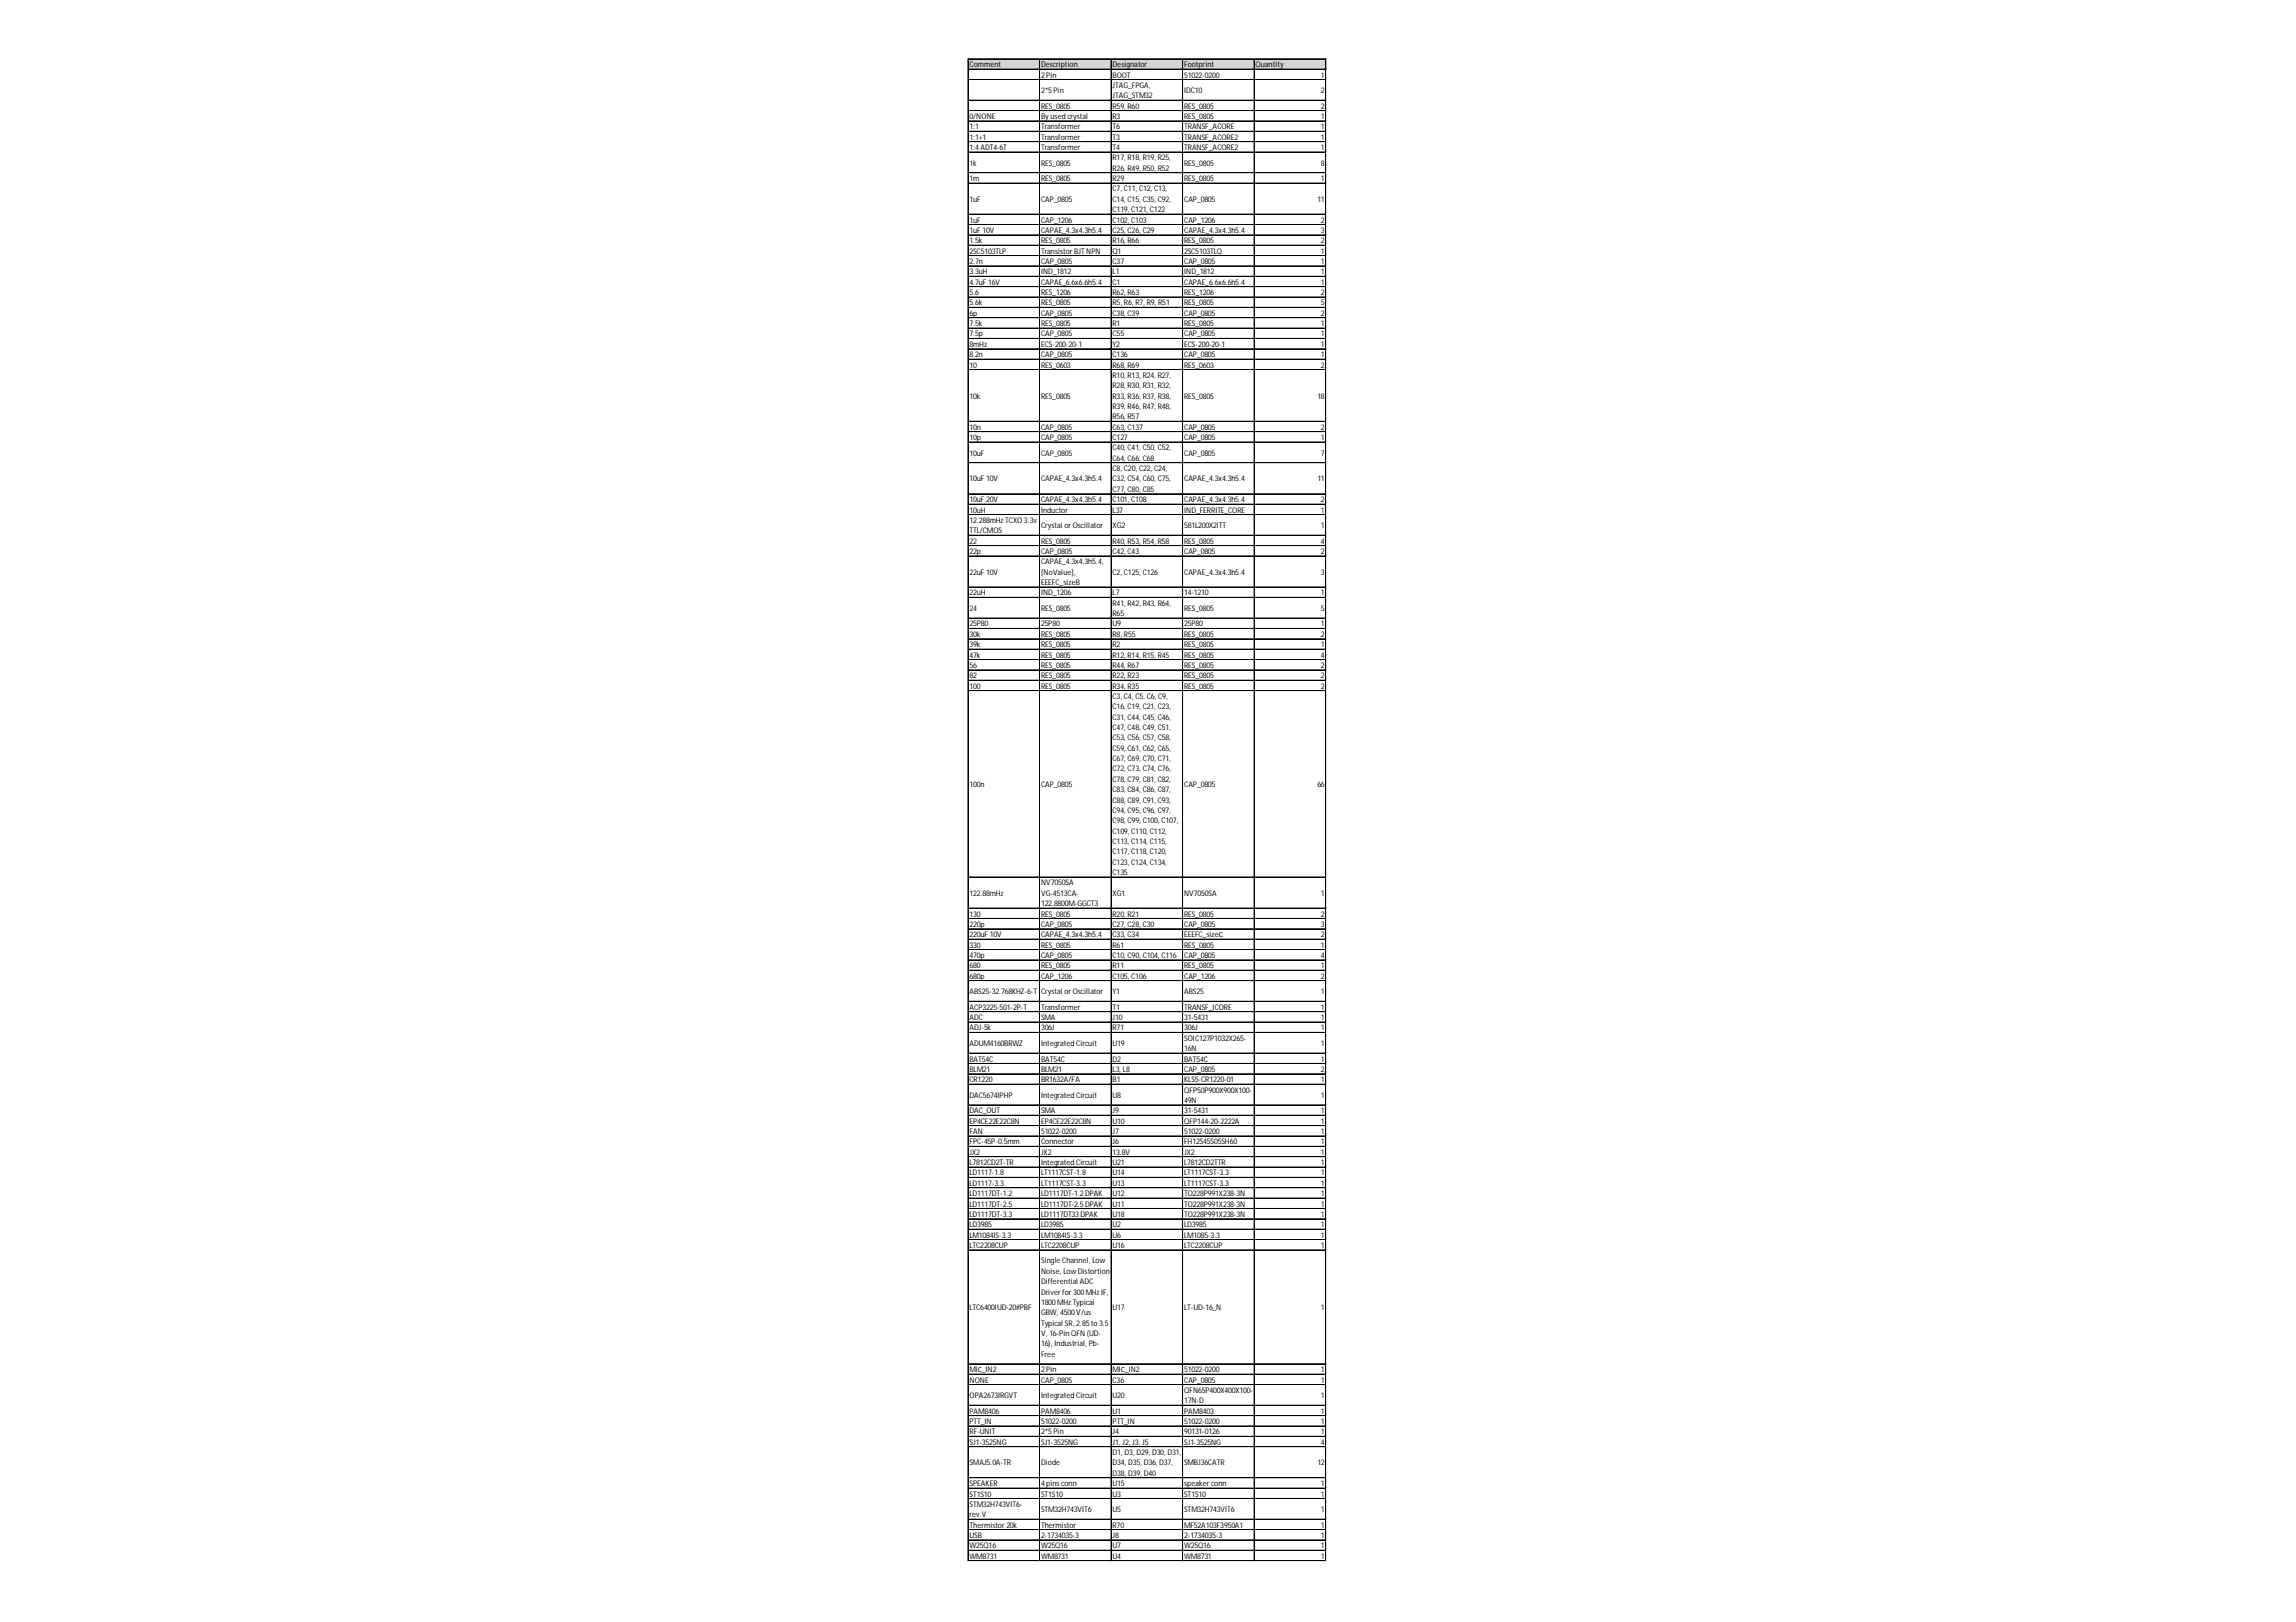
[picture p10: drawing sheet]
<svg xmlns="http://www.w3.org/2000/svg" width="297mm" height="210mm" viewBox="0 0 297 210" stroke-linecap="round" stroke-linejoin="round" font-family="sans-serif">
<defs><g id="words">
<g font-size="1">
<text x="125.4" y="8.7">Comment</text>
<text x="134.7" y="8.7">Description</text>
<text x="134.7" y="10">2Pin</text>
<text x="143.9" y="8.7">Designator</text>
<text x="143.9" y="10">BOOT</text>
<text x="143.9" y="11.4">JTAG_FPGA,</text>
<text x="153.2" y="8.7">Footprint</text>
<text x="153.2" y="10">51022-0200</text>
<text x="162.4" y="8.7">Quantity</text>
<text x="170.9" y="10">1</text>
<text x="125.4" y="15.4">0/NONE</text>
<text x="125.4" y="16.7">1:1</text>
<text x="134.7" y="12">2*5Pin</text>
<text x="134.7" y="14.1">RES_0805</text>
<text x="134.7" y="15.4">Byusedcrystal</text>
<text x="134.7" y="16.7">Transformer</text>
<text x="143.9" y="12.7">JTAG_STM32</text>
<text x="143.9" y="14.1">R59, R60</text>
<text x="143.9" y="15.4">R3</text>
<text x="143.9" y="16.7">T6</text>
<text x="153.2" y="12">IDC10</text>
<text x="153.2" y="14.1">RES_0805</text>
<text x="153.2" y="15.4">RES_0805</text>
<text x="153.2" y="16.7">TRANSF_ACORE</text>
<text x="170.9" y="12">2</text>
<text x="170.9" y="14.1">2</text>
<text x="170.9" y="15.4">1</text>
<text x="170.9" y="16.7">1</text>
<text x="125.4" y="18.1">1:1+1</text>
<text x="125.4" y="19.4">1:4ADT4-6T</text>
<text x="125.4" y="21.4">1k</text>
<text x="125.4" y="23.4">1m</text>
<text x="134.7" y="18.1">Transformer</text>
<text x="134.7" y="19.4">Transformer</text>
<text x="134.7" y="21.4">RES_0805</text>
<text x="134.7" y="23.4">RES_0805</text>
<text x="143.9" y="18.1">T3</text>
<text x="143.9" y="19.4">T4</text>
<text x="143.9" y="20.8">R17, R18, R19, R25,</text>
<text x="143.9" y="22.1">R26, R49, R50, R52</text>
<text x="143.9" y="23.4">R29</text>
<text x="153.2" y="18.1">TRANSF_ACORE2</text>
<text x="153.2" y="19.4">TRANSF_ACORE2</text>
<text x="153.2" y="21.4">RES_0805</text>
<text x="153.2" y="23.4">RES_0805</text>
<text x="170.9" y="18.1">1</text>
<text x="170.9" y="19.4">1</text>
<text x="170.9" y="21.4">8</text>
<text x="170.9" y="23.4">1</text>
<text x="125.4" y="26.1">1uF</text>
<text x="125.4" y="28.8">1uF</text>
<text x="134.7" y="26.1">CAP_0805</text>
<text x="134.7" y="28.8">CAP_1206</text>
<text x="143.9" y="24.8">C7, C11, C12, C13,</text>
<text x="143.9" y="26.1">C14, C15, C35, C92,</text>
<text x="143.9" y="27.5">C119, C121, C122</text>
<text x="143.9" y="28.8">C102, C103</text>
<text x="153.2" y="26.1">CAP_0805</text>
<text x="153.2" y="28.8">CAP_1206</text>
<text x="170.4" y="26.1">11</text>
<text x="170.9" y="28.8">2</text>
<text x="125.4" y="30.1">1uF10V</text>
<text x="125.4" y="31.5">1.5k</text>
<text x="125.4" y="32.8">2SC5103TLP</text>
<text x="125.4" y="34.2">2.7n</text>
<text x="125.4" y="35.5">3.3uH</text>
<text x="134.7" y="30.1">CAPAE_4.3x4.3h5.4</text>
<text x="134.7" y="31.5">RES_0805</text>
<text x="134.7" y="32.8">TransistorBJTNPN</text>
<text x="134.7" y="34.2">CAP_0805</text>
<text x="134.7" y="35.5">IND_1812</text>
<text x="143.9" y="30.1">C25, C26, C29</text>
<text x="143.9" y="31.5">R16, R66</text>
<text x="143.9" y="32.8">Q1</text>
<text x="143.9" y="34.2">C37</text>
<text x="143.9" y="35.5">L1</text>
<text x="153.2" y="30.1">CAPAE_4.3x4.3h5.4</text>
<text x="153.2" y="31.5">RES_0805</text>
<text x="153.2" y="32.8">2SC5103TLQ</text>
<text x="153.2" y="34.2">CAP_0805</text>
<text x="153.2" y="35.5">IND_1812</text>
<text x="170.9" y="30.1">3</text>
<text x="170.9" y="31.5">2</text>
<text x="170.9" y="32.8">1</text>
<text x="170.9" y="34.2">1</text>
<text x="170.9" y="35.5">1</text>
<text x="125.4" y="36.8">4.7uF16V</text>
<text x="125.4" y="38.2">5.6</text>
<text x="125.4" y="39.5">5.6k</text>
<text x="125.4" y="40.9">6p</text>
<text x="134.7" y="36.8">CAPAE_6.6x6.6h5.4</text>
<text x="134.7" y="38.2">RES_1206</text>
<text x="134.7" y="39.5">RES_0805</text>
<text x="134.7" y="40.9">CAP_0805</text>
<text x="143.9" y="36.8">C1</text>
<text x="143.9" y="38.2">R62, R63</text>
<text x="143.9" y="39.5">R5, R6, R7, R9, R51</text>
<text x="143.9" y="40.9">C38, C39</text>
<text x="153.2" y="36.8">CAPAE_6.6x6.6h5.4</text>
<text x="153.2" y="38.2">RES_1206</text>
<text x="153.2" y="39.5">RES_0805</text>
<text x="153.2" y="40.9">CAP_0805</text>
<text x="170.9" y="36.8">1</text>
<text x="170.9" y="38.2">2</text>
<text x="170.9" y="39.5">5</text>
<text x="170.9" y="40.9">2</text>
<text x="125.4" y="42.2">7.5k</text>
<text x="125.4" y="43.5">7.5p</text>
<text x="125.4" y="44.9">8mHz</text>
<text x="125.4" y="46.2">8.2n</text>
<text x="125.4" y="47.6">10</text>
<text x="134.7" y="42.2">RES_0805</text>
<text x="134.7" y="43.5">CAP_0805</text>
<text x="134.7" y="44.9">ECS-200-20-1</text>
<text x="134.7" y="46.2">CAP_0805</text>
<text x="134.7" y="47.6">RES_0603</text>
<text x="143.9" y="42.2">R1</text>
<text x="143.9" y="43.5">C55</text>
<text x="143.9" y="44.9">Y2</text>
<text x="143.9" y="46.2">C136</text>
<text x="143.9" y="47.6">R68, R69</text>
<text x="153.2" y="42.2">RES_0805</text>
<text x="153.2" y="43.5">CAP_0805</text>
<text x="153.2" y="44.9">ECS-200-20-1</text>
<text x="153.2" y="46.2">CAP_0805</text>
<text x="153.2" y="47.6">RES_0603</text>
<text x="170.9" y="42.2">1</text>
<text x="170.9" y="43.5">1</text>
<text x="170.9" y="44.9">1</text>
<text x="170.9" y="46.2">1</text>
<text x="170.9" y="47.6">2</text>
<text x="125.4" y="51.6">10k</text>
<text x="134.7" y="51.6">RES_0805</text>
<text x="143.9" y="48.9">R10, R13, R24, R27,</text>
<text x="143.9" y="50.2">R28, R30, R31, R32,</text>
<text x="143.9" y="51.6">R33, R36, R37, R38,</text>
<text x="143.9" y="52.9">R39, R46, R47, R48,</text>
<text x="153.2" y="51.6">RES_0805</text>
<text x="170.4" y="51.6">18</text>
<text x="125.4" y="55.6">10n</text>
<text x="125.4" y="56.9">10p</text>
<text x="125.4" y="59">10uF</text>
<text x="134.7" y="55.6">CAP_0805</text>
<text x="134.7" y="56.9">CAP_0805</text>
<text x="134.7" y="59">CAP_0805</text>
<text x="143.9" y="54.3">R56, R57</text>
<text x="143.9" y="55.6">C63, C137</text>
<text x="143.9" y="56.9">C127</text>
<text x="143.9" y="58.3">C40, C41, C50, C52,</text>
<text x="143.9" y="59.6">C64, C66, C68</text>
<text x="153.2" y="55.6">CAP_0805</text>
<text x="153.2" y="56.9">CAP_0805</text>
<text x="153.2" y="59">CAP_0805</text>
<text x="170.9" y="55.6">2</text>
<text x="170.9" y="56.9">1</text>
<text x="170.9" y="59">7</text>
<text x="125.4" y="62.3">10uF10V</text>
<text x="125.4" y="65">10uF20V</text>
<text x="134.7" y="62.3">CAPAE_4.3x4.3h5.4</text>
<text x="134.7" y="65">CAPAE_4.3x4.3h5.4</text>
<text x="143.9" y="61">C8, C20, C22, C24,</text>
<text x="143.9" y="62.3">C32, C54, C60, C75,</text>
<text x="143.9" y="63.6">C77, C80, C85</text>
<text x="143.9" y="65">C101, C108</text>
<text x="153.2" y="62.3">CAPAE_4.3x4.3h5.4</text>
<text x="153.2" y="65">CAPAE_4.3x4.3h5.4</text>
<text x="170.4" y="62.3">11</text>
<text x="170.9" y="65">2</text>
<text x="125.4" y="66.3">10uH</text>
<text x="125.4" y="67.7">12.288mHzTCXO3.3v</text>
<text x="125.4" y="69">TTL/CMOS</text>
<text x="125.4" y="70.4">22</text>
<text x="125.4" y="71.7">22p</text>
<text x="134.7" y="66.3">Inductor</text>
<text x="134.7" y="68.3">Crystal orOscillator</text>
<text x="134.7" y="70.4">RES_0805</text>
<text x="134.7" y="71.7">CAP_0805</text>
<text x="143.9" y="66.3">L37</text>
<text x="143.9" y="68.3">XG2</text>
<text x="143.9" y="70.4">R40, R53, R54, R58</text>
<text x="143.9" y="71.7">C42, C43</text>
<text x="153.2" y="66.3">IND_FERRITE_CORE</text>
<text x="153.2" y="68.3">581L200X2ITT</text>
<text x="153.2" y="70.4">RES_0805</text>
<text x="153.2" y="71.7">CAP_0805</text>
<text x="170.9" y="66.3">1</text>
<text x="170.9" y="68.3">1</text>
<text x="170.9" y="70.4">4</text>
<text x="170.9" y="71.7">2</text>
<text x="125.4" y="74.4">22uF10V</text>
<text x="125.4" y="77.1">22uH</text>
<text x="134.7" y="73">CAPAE_4.3x4.3h5.4,</text>
<text x="134.7" y="74.4">[NoValue],</text>
<text x="134.7" y="75.7">EEEFC_sizeB</text>
<text x="134.7" y="77.1">IND_1206</text>
<text x="143.9" y="74.4">C2, C125, C126</text>
<text x="143.9" y="77.1">L7</text>
<text x="153.2" y="74.4">CAPAE_4.3x4.3h5.4</text>
<text x="153.2" y="77.1">14-1210</text>
<text x="170.9" y="74.4">3</text>
<text x="170.9" y="77.1">1</text>
<text x="125.4" y="79.1">24</text>
<text x="125.4" y="81.1">25P80</text>
<text x="125.4" y="82.4">30k</text>
<text x="125.4" y="83.8">39k</text>
<text x="134.7" y="79.1">RES_0805</text>
<text x="134.7" y="81.1">25P80</text>
<text x="134.7" y="82.4">RES_0805</text>
<text x="134.7" y="83.8">RES_0805</text>
<text x="143.9" y="78.4">R41, R42, R43, R64,</text>
<text x="143.9" y="79.7">R65</text>
<text x="143.9" y="81.1">U9</text>
<text x="143.9" y="82.4">R8, R55</text>
<text x="143.9" y="83.8">R2</text>
<text x="153.2" y="79.1">RES_0805</text>
<text x="153.2" y="81.1">25P80</text>
<text x="153.2" y="82.4">RES_0805</text>
<text x="153.2" y="83.8">RES_0805</text>
<text x="170.9" y="79.1">5</text>
<text x="170.9" y="81.1">1</text>
<text x="170.9" y="82.4">2</text>
<text x="170.9" y="83.8">1</text>
<text x="125.4" y="85.1">47k</text>
<text x="125.4" y="86.4">56</text>
<text x="125.4" y="87.8">82</text>
<text x="125.4" y="89.1">100</text>
<text x="134.7" y="85.1">RES_0805</text>
<text x="134.7" y="86.4">RES_0805</text>
<text x="134.7" y="87.8">RES_0805</text>
<text x="134.7" y="89.1">RES_0805</text>
<text x="143.9" y="85.1">R12, R14, R15, R45</text>
<text x="143.9" y="86.4">R44, R67</text>
<text x="143.9" y="87.8">R22, R23</text>
<text x="143.9" y="89.1">R34, R35</text>
<text x="153.2" y="85.1">RES_0805</text>
<text x="153.2" y="86.4">RES_0805</text>
<text x="153.2" y="87.8">RES_0805</text>
<text x="153.2" y="89.1">RES_0805</text>
<text x="170.9" y="85.1">4</text>
<text x="170.9" y="86.4">2</text>
<text x="170.9" y="87.8">2</text>
<text x="170.9" y="89.1">2</text>
<text x="143.9" y="90.5">C3, C4, C5, C6, C9,</text>
<text x="143.9" y="91.8">C16, C19, C21, C23,</text>
<text x="143.9" y="93.1">C31, C44, C45, C46,</text>
<text x="143.9" y="94.5">C47, C48, C49, C51,</text>
<text x="143.9" y="95.8">C53, C56, C57, C58,</text>
<text x="125.4" y="101.8">100n</text>
<text x="134.7" y="101.8">CAP_0805</text>
<text x="143.9" y="97.2">C59, C61, C62, C65,</text>
<text x="143.9" y="98.5">C67, C69, C70, C71,</text>
<text x="143.9" y="99.8">C72, C73, C74, C76,</text>
<text x="143.9" y="101.2">C78, C79, C81, C82,</text>
<text x="153.2" y="101.8">CAP_0805</text>
<text x="170.4" y="101.8">66</text>
<text x="143.9" y="102.5">C83, C84, C86, C87,</text>
<text x="143.9" y="103.9">C88, C89, C91, C93,</text>
<text x="143.9" y="105.2">C94, C95, C96, C97,</text>
<text x="143.9" y="106.5">C98, C99, C100, C107,</text>
<text x="143.9" y="107.9">C109, C110, C112,</text>
<text x="143.9" y="109.2">C113, C114, C115,</text>
<text x="143.9" y="110.6">C117, C118, C120,</text>
<text x="143.9" y="111.9">C123, C124, C134,</text>
<text x="143.9" y="113.2">C135</text>
<text x="125.4" y="115.9">122.88mHz</text>
<text x="125.4" y="118.6">130</text>
<text x="125.4" y="119.9">220p</text>
<text x="134.7" y="114.6">NV7050SA</text>
<text x="134.7" y="115.9">VG-4513CA-</text>
<text x="134.7" y="117.3">122.8800M-GGCT3</text>
<text x="134.7" y="118.6">RES_0805</text>
<text x="134.7" y="119.9">CAP_0805</text>
<text x="143.9" y="115.9">XG1</text>
<text x="143.9" y="118.6">R20, R21</text>
<text x="143.9" y="119.9">C27, C28, C30</text>
<text x="153.2" y="115.9">NV7050SA</text>
<text x="153.2" y="118.6">RES_0805</text>
<text x="153.2" y="119.9">CAP_0805</text>
<text x="170.9" y="115.9">1</text>
<text x="170.9" y="118.6">2</text>
<text x="170.9" y="119.9">3</text>
<text x="125.4" y="121.3">220uF10V</text>
<text x="125.4" y="122.6">330</text>
<text x="125.4" y="124">470p</text>
<text x="125.4" y="125.3">680</text>
<text x="134.7" y="121.3">CAPAE_4.3x4.3h5.4</text>
<text x="134.7" y="122.6">RES_0805</text>
<text x="134.7" y="124">CAP_0805</text>
<text x="134.7" y="125.3">RES_0805</text>
<text x="143.9" y="121.3">C33, C34</text>
<text x="143.9" y="122.6">R61</text>
<text x="143.9" y="124">C10, C90, C104, C116</text>
<text x="143.9" y="125.3">R11</text>
<text x="153.2" y="121.3">EEEFC_sizeС</text>
<text x="153.2" y="122.6">RES_0805</text>
<text x="153.2" y="124">CAP_0805</text>
<text x="153.2" y="125.3">RES_0805</text>
<text x="170.9" y="121.3">2</text>
<text x="170.9" y="122.6">1</text>
<text x="170.9" y="124">4</text>
<text x="170.9" y="125.3">1</text>
<text x="125.4" y="126.6">680p</text>
<text x="125.4" y="128.7">ABS25-32.768KHZ-6-T</text>
<text x="125.4" y="130.7">ACP3225-501-2P-T</text>
<text x="134.7" y="126.6">CAP_1206</text>
<text x="134.7" y="128.7">Crystal orOscillator</text>
<text x="134.7" y="130.7">Transformer</text>
<text x="143.9" y="126.6">C105, C106</text>
<text x="143.9" y="128.7">Y1</text>
<text x="143.9" y="130.7">T1</text>
<text x="153.2" y="126.6">CAP_1206</text>
<text x="153.2" y="128.7">ABS25</text>
<text x="153.2" y="130.7">TRANSF_ICORE</text>
<text x="170.9" y="126.6">2</text>
<text x="170.9" y="128.7">1</text>
<text x="170.9" y="130.7">1</text>
<text x="125.4" y="132">ADC</text>
<text x="125.4" y="133.3">ADJ-5k</text>
<text x="125.4" y="135.4">ADUM4160BRWZ</text>
<text x="125.4" y="137.4">BAT54C</text>
<text x="134.7" y="132">SMA</text>
<text x="134.7" y="133.3">306J</text>
<text x="134.7" y="135.4">IntegratedCircuit</text>
<text x="134.7" y="137.4">BAT54C</text>
<text x="143.9" y="132">J10</text>
<text x="143.9" y="133.3">R71</text>
<text x="143.9" y="135.4">U19</text>
<text x="143.9" y="137.4">D2</text>
<text x="153.2" y="132">31-5431</text>
<text x="153.2" y="133.3">306J</text>
<text x="153.2" y="134.7">SOIC127P1032X265-</text>
<text x="153.2" y="136">16N</text>
<text x="153.2" y="137.4">BAT54C</text>
<text x="170.9" y="132">1</text>
<text x="170.9" y="133.3">1</text>
<text x="170.9" y="135.4">1</text>
<text x="170.9" y="137.4">1</text>
<text x="125.4" y="138.7">BLM21</text>
<text x="125.4" y="140.1">CR1220</text>
<text x="125.4" y="142.1">DAC5674IPHP</text>
<text x="134.7" y="138.7">BLM21</text>
<text x="134.7" y="140.1">BR1632A/FA</text>
<text x="134.7" y="142.1">IntegratedCircuit</text>
<text x="143.9" y="138.7">L3, L8</text>
<text x="143.9" y="140.1">B1</text>
<text x="143.9" y="142.1">U8</text>
<text x="153.2" y="138.7">CAP_0805</text>
<text x="153.2" y="140.1">KLS5-CR1220-01</text>
<text x="153.2" y="141.4">QFP50P900X900X100-</text>
<text x="153.2" y="142.7">49N</text>
<text x="170.9" y="138.7">2</text>
<text x="170.9" y="140.1">1</text>
<text x="170.9" y="142.1">1</text>
<text x="125.4" y="144.1">DAC_OUT</text>
<text x="125.4" y="145.4">EP4CE22E22C8N</text>
<text x="125.4" y="146.8">FAN</text>
<text x="125.4" y="148.1">FPC-45P-0.5mm</text>
<text x="125.4" y="149.4">JX2</text>
<text x="134.7" y="144.1">SMA</text>
<text x="134.7" y="145.4">EP4CE22E22C8N</text>
<text x="134.7" y="146.8">51022-0200</text>
<text x="134.7" y="148.1">Connector</text>
<text x="134.7" y="149.4">JX2</text>
<text x="143.9" y="144.1">J9</text>
<text x="143.9" y="145.4">U10</text>
<text x="143.9" y="146.8">J7</text>
<text x="143.9" y="148.1">J6</text>
<text x="143.9" y="149.4">13.8V</text>
<text x="153.2" y="144.1">31-5431</text>
<text x="153.2" y="145.4">QFP144-20-2222A</text>
<text x="153.2" y="146.8">51022-0200</text>
<text x="153.2" y="148.1">FH12S45S05SH60</text>
<text x="153.2" y="149.4">JX2</text>
<text x="170.9" y="144.1">1</text>
<text x="170.9" y="145.4">1</text>
<text x="170.9" y="146.8">1</text>
<text x="170.9" y="148.1">1</text>
<text x="170.9" y="149.4">1</text>
<text x="125.4" y="150.8">L7812CD2T-TR</text>
<text x="125.4" y="152.1">LD1117-1.8</text>
<text x="125.4" y="153.5">LD1117-3.3</text>
<text x="125.4" y="154.8">LD1117DT-1.2</text>
<text x="134.7" y="150.8">IntegratedCircuit</text>
<text x="134.7" y="152.1">LT1117CST-1.8</text>
<text x="134.7" y="153.5">LT1117CST-3.3</text>
<text x="134.7" y="154.8">LD1117DT-1.2DPAK</text>
<text x="143.9" y="150.8">U21</text>
<text x="143.9" y="152.1">U14</text>
<text x="143.9" y="153.5">U13</text>
<text x="143.9" y="154.8">U12</text>
<text x="153.2" y="150.8">L7812CD2TTR</text>
<text x="153.2" y="152.1">LT1117CST-3.3</text>
<text x="153.2" y="153.5">LT1117CST-3.3</text>
<text x="153.2" y="154.8">TO228P991X238-3N</text>
<text x="170.9" y="150.8">1</text>
<text x="170.9" y="152.1">1</text>
<text x="170.9" y="153.5">1</text>
<text x="170.9" y="154.8">1</text>
<text x="125.4" y="156.1">LD1117DT-2.5</text>
<text x="125.4" y="157.5">LD1117DT-3.3</text>
<text x="125.4" y="158.8">LD3985</text>
<text x="125.4" y="160.2">LM1084IS-3.3</text>
<text x="125.4" y="161.5">LTC2208CUP</text>
<text x="134.7" y="156.1">LD1117DT-2.5DPAK</text>
<text x="134.7" y="157.5">LD1117DT33DPAK</text>
<text x="134.7" y="158.8">LD3985</text>
<text x="134.7" y="160.2">LM1084IS-3.3</text>
<text x="134.7" y="161.5">LTC2208CUP</text>
<text x="143.9" y="156.1">U11</text>
<text x="143.9" y="157.5">U18</text>
<text x="143.9" y="158.8">U2</text>
<text x="143.9" y="160.2">U6</text>
<text x="143.9" y="161.5">U16</text>
<text x="153.2" y="156.1">TO228P991X238-3N</text>
<text x="153.2" y="157.5">TO228P991X238-3N</text>
<text x="153.2" y="158.8">LD3985</text>
<text x="153.2" y="160.2">LM1085-3.3</text>
<text x="153.2" y="161.5">LTC2208CUP</text>
<text x="170.9" y="156.1">1</text>
<text x="170.9" y="157.5">1</text>
<text x="170.9" y="158.8">1</text>
<text x="170.9" y="160.2">1</text>
<text x="170.9" y="161.5">1</text>
<text x="134.7" y="163.5">SingleChannel, Low</text>
<text x="134.7" y="164.8">Noise, LowDistortion</text>
<text x="134.7" y="166.2">Differential ADC</text>
<text x="134.7" y="167.5">Driverfor300MHzIF,</text>
<text x="125.4" y="169.5">LTC6400IUD-20#PBF</text>
<text x="134.7" y="168.9">1800MHzTypical</text>
<text x="134.7" y="170.2">GBW, 4500V/us</text>
<text x="134.7" y="171.5">Typical SR, 2.85to3.5</text>
<text x="134.7" y="172.9">V, 16-PinQFN (UD-</text>
<text x="143.9" y="169.5">U17</text>
<text x="153.2" y="169.5">LT-UD-16_N</text>
<text x="170.9" y="169.5">1</text>
<text x="125.4" y="177.6">MIС_IN2</text>
<text x="125.4" y="178.9">NONE</text>
<text x="134.7" y="174.2">16), Industrial, Pb-</text>
<text x="134.7" y="175.6">Free</text>
<text x="134.7" y="177.6">2Pin</text>
<text x="134.7" y="178.9">CAP_0805</text>
<text x="143.9" y="177.6">MIС_IN2</text>
<text x="143.9" y="178.9">C36</text>
<text x="153.2" y="177.6">51022-0200</text>
<text x="153.2" y="178.9">CAP_0805</text>
<text x="170.9" y="177.6">1</text>
<text x="170.9" y="178.9">1</text>
<text x="125.4" y="180.9">OPA2673IRGVT</text>
<text x="125.4" y="182.9">PAM8406</text>
<text x="125.4" y="184.3">PTT_IN</text>
<text x="125.4" y="185.6">RF-UNIT</text>
<text x="134.7" y="180.9">IntegratedCircuit</text>
<text x="134.7" y="182.9">PAM8406</text>
<text x="134.7" y="184.3">51022-0200</text>
<text x="134.7" y="185.6">2*5Pin</text>
<text x="143.9" y="180.9">U20</text>
<text x="143.9" y="182.9">U1</text>
<text x="143.9" y="184.3">PTT_IN</text>
<text x="143.9" y="185.6">J4</text>
<text x="153.2" y="180.3">QFN65P400X400X100-</text>
<text x="153.2" y="181.6">17N-D</text>
<text x="153.2" y="182.9">PAM8403</text>
<text x="153.2" y="184.3">51022-0200</text>
<text x="153.2" y="185.6">90131-0126</text>
<text x="170.9" y="180.9">1</text>
<text x="170.9" y="182.9">1</text>
<text x="170.9" y="184.3">1</text>
<text x="170.9" y="185.6">1</text>
<text x="125.4" y="187">SJ1-3525NG</text>
<text x="125.4" y="189.6">SMAJ5.0A-TR</text>
<text x="134.7" y="187">SJ1-3525NG</text>
<text x="134.7" y="189.6">Diode</text>
<text x="143.9" y="187">J1, J2, J3, J5</text>
<text x="143.9" y="188.3">D1, D3, D29, D30, D31,</text>
<text x="143.9" y="189.6">D34, D35, D36, D37,</text>
<text x="143.9" y="191">D38, D39, D40</text>
<text x="153.2" y="187">SJ1-3525NG</text>
<text x="153.2" y="189.6">SMBJ36CATR</text>
<text x="170.4" y="189.6">12</text>
<text x="170.9" y="187">4</text>
<text x="125.4" y="192.3">SPEAKER</text>
<text x="125.4" y="193.7">ST1S10</text>
<text x="125.4" y="195">STM32H743VIT6-</text>
<text x="125.4" y="196.3">rev.V</text>
<text x="125.4" y="197.7">Thermistor20k</text>
<text x="134.7" y="192.3">4pinsconn</text>
<text x="134.7" y="193.7">ST1S10</text>
<text x="134.7" y="195.7">STM32H743VIT6</text>
<text x="134.7" y="197.7">Thermistor</text>
<text x="143.9" y="192.3">U15</text>
<text x="143.9" y="193.7">U3</text>
<text x="143.9" y="195.7">U5</text>
<text x="143.9" y="197.7">R70</text>
<text x="153.2" y="192.3">speakerconn</text>
<text x="153.2" y="193.7">ST1S10</text>
<text x="153.2" y="195.7">STM32H743VIT6</text>
<text x="153.2" y="197.7">MF52A103F3950A1</text>
<text x="170.9" y="192.3">1</text>
<text x="170.9" y="193.7">1</text>
<text x="170.9" y="195.7">1</text>
<text x="170.9" y="197.7">1</text>
<text x="125.4" y="199">USB</text>
<text x="125.4" y="200.4">W25Q16</text>
<text x="125.4" y="201.7">WM8731</text>
<text x="134.7" y="199">2-1734035-3</text>
<text x="134.7" y="200.4">W25Q16</text>
<text x="134.7" y="201.7">WM8731</text>
<text x="143.9" y="199">J8</text>
<text x="143.9" y="200.4">U7</text>
<text x="143.9" y="201.7">U4</text>
<text x="153.2" y="199">2-1734035-3</text>
<text x="153.2" y="200.4">W25Q16</text>
<text x="153.2" y="201.7">WM8731</text>
<text x="170.9" y="199">1</text>
<text x="170.9" y="200.4">1</text>
<text x="170.9" y="201.7">1</text>
</g>
</g></defs>
<path d="M125.2 7.6h46.4v1.4h-46.4z" fill="#d3d3d3"/>
<g fill="none" stroke="#000" stroke-width=".13">
<path d="M125.2 7.6v194.4M125.3 7.6v194.4M125.3 7.6h46.3M125.3 8.9h46.3M125.3 9h46.3M125.3 10.3h46.3M125.3 13h46.3M125.3 14.3h46.3M125.3 15.6h46.3M125.3 15.7h46.3M125.3 17h46.3M125.3 18.3h46.3"/>
<path d="M125.3 18.4h46.3M125.3 19.7h46.3M134.5 7.7v194.3M143.7 7.7v194.3M143.8 7.7v194.3M153 7.7v194.3M162.2 7.7v194.3M162.3 7.7v194.3M171.5 7.7v194.3M125.3 22.3h46.3M125.3 22.4h46.3M125.3 23.7h46.3"/>
<path d="M125.3 27.7h46.3M125.3 29h46.3M125.3 29.1h46.3M125.3 30.4h46.3M125.3 31.7h46.3M125.3 31.8h46.3M125.3 33.1h46.3M125.3 34.4h46.3M125.3 35.8h46.3M125.3 37.1h46.3M125.3 38.4h46.3M125.3 38.5h46.3"/>
<path d="M125.3 39.8h46.3M125.3 41.1h46.3M125.3 42.5h46.3M125.3 43.8h46.3M125.3 45.1h46.3M125.3 45.2h46.3M125.3 46.5h46.3M125.3 47.8h46.3M125.3 54.5h46.3M125.3 55.9h46.3M125.3 57.2h46.3M125.3 59.9h46.3"/>
<path d="M125.3 63.9h46.3M125.3 65.2h46.3M125.3 65.3h46.3M125.3 66.6h46.3M125.3 69.3h46.3M125.3 70.6h46.3M125.3 71.9h46.3M125.3 72h46.3M125.3 76h46.3M125.3 77.3h46.3M125.3 80h46.3M125.3 81.3h46.3"/>
<path d="M125.3 81.4h46.3M125.3 82.7h46.3M125.3 84h46.3M125.3 85.3h46.3M125.3 85.4h46.3M125.3 86.7h46.3M125.3 88h46.3M125.3 88.1h46.3M125.3 89.4h46.3M125.3 113.5h46.3M125.3 117.5h46.3M125.3 118.9h46.3"/>
<path d="M125.3 120.2h46.3M125.3 121.5h46.3M125.3 121.6h46.3M125.3 122.9h46.3M125.3 124.2h46.3M125.3 125.6h46.3M125.3 126.9h46.3M125.3 129.6h46.3M125.3 130.9h46.3M125.3 131h46.3M125.3 132.3h46.3M125.3 133.6h46.3"/>
<path d="M125.3 136.3h46.3M125.3 137.6h46.3M125.3 137.7h46.3M125.3 139h46.3M125.3 140.3h46.3M125.3 143h46.3M125.3 144.3h46.3M125.3 144.4h46.3M125.3 145.7h46.3M125.3 147h46.3M125.3 148.3h46.3M125.3 148.4h46.3"/>
<path d="M125.3 149.7h46.3M125.3 151h46.3M125.3 151.1h46.3M125.3 152.4h46.3M125.3 153.7h46.3M125.3 155h46.3M125.3 155.1h46.3M125.3 156.4h46.3M125.3 157.7h46.3M125.3 157.8h46.3M125.3 159.1h46.3M125.3 160.4h46.3"/>
<path d="M125.3 161.7h46.3M125.3 161.8h46.3M125.3 176.5h46.3M125.3 177.8h46.3M125.3 177.9h46.3M125.3 179.2h46.3M125.3 181.9h46.3M125.3 183.2h46.3M125.3 184.5h46.3M125.3 184.6h46.3M125.3 185.9h46.3M125.3 187.2h46.3"/>
<path d="M125.3 191.2h46.3M125.3 191.3h46.3M125.3 192.6h46.3M125.3 193.9h46.3M125.3 196.6h46.3M125.3 197.9h46.3M125.3 198h46.3M125.3 199.3h46.3M125.3 200.6h46.3M125.3 202h46.3"/>
</g>
<path d="M125.2 202v.1" fill="none" stroke="#d4d4d4" stroke-width=".13"/>
<path d="M125.2 202l.1 .1z" fill="#d4d4d4"/>
<path d="M134.5 202v.1" fill="none" stroke="#d4d4d4" stroke-width=".13"/>
<path d="M134.5 202v.1z" fill="#d4d4d4"/>
<path d="M143.7 202v.1" fill="none" stroke="#d4d4d4" stroke-width=".13"/>
<path d="M143.7 202l.1 .1z" fill="#d4d4d4"/>
<path d="M153 202v.1" fill="none" stroke="#d4d4d4" stroke-width=".13"/>
<path d="M153 202l.1 .1z" fill="#d4d4d4"/>
<path d="M162.2 202v.1" fill="none" stroke="#d4d4d4" stroke-width=".13"/>
<path d="M162.2 202l.1 .1z" fill="#d4d4d4"/>
<path d="M171.5 202v.1" fill="none" stroke="#d4d4d4" stroke-width=".13"/>
<path d="M171.5 202l.1 .1z" fill="#d4d4d4"/>
<path d="M171.6 10.3h.1" fill="none" stroke="#d4d4d4" stroke-width=".13"/>
<path d="M171.6 10.3v.1z" fill="#d4d4d4"/>
<path d="M171.6 13h.1" fill="none" stroke="#d4d4d4" stroke-width=".13"/>
<path d="M171.6 14.3h.1" fill="none" stroke="#d4d4d4" stroke-width=".13"/>
<path d="M171.6 14.3v.1z" fill="#d4d4d4"/>
<path d="M171.6 15.6h.1" fill="none" stroke="#d4d4d4" stroke-width=".13"/>
<path d="M171.6 15.6v.1z" fill="#d4d4d4"/>
<path d="M171.6 17h.1" fill="none" stroke="#d4d4d4" stroke-width=".13"/>
<path d="M171.6 17v.1z" fill="#d4d4d4"/>
<path d="M171.6 18.3h.1" fill="none" stroke="#d4d4d4" stroke-width=".13"/>
<path d="M171.6 18.3v.1z" fill="#d4d4d4"/>
<path d="M171.6 19.7h.1" fill="none" stroke="#d4d4d4" stroke-width=".13"/>
<path d="M171.6 22.3h.1" fill="none" stroke="#d4d4d4" stroke-width=".13"/>
<path d="M171.6 22.3v.1z" fill="#d4d4d4"/>
<path d="M171.6 23.7h.1" fill="none" stroke="#d4d4d4" stroke-width=".13"/>
<path d="M171.6 23.7v.1z" fill="#d4d4d4"/>
<path d="M171.6 27.7h.1" fill="none" stroke="#d4d4d4" stroke-width=".13"/>
<path d="M171.6 27.7v.1z" fill="#d4d4d4"/>
<path d="M171.6 29h.1" fill="none" stroke="#d4d4d4" stroke-width=".13"/>
<path d="M171.6 29v.1z" fill="#d4d4d4"/>
<path d="M171.6 30.4h.1" fill="none" stroke="#d4d4d4" stroke-width=".13"/>
<path d="M171.6 30.4v.1z" fill="#d4d4d4"/>
<path d="M171.6 31.7h.1" fill="none" stroke="#d4d4d4" stroke-width=".13"/>
<path d="M171.6 31.7v.1z" fill="#d4d4d4"/>
<path d="M171.6 33.1h.1" fill="none" stroke="#d4d4d4" stroke-width=".13"/>
<path d="M171.6 34.4h.1" fill="none" stroke="#d4d4d4" stroke-width=".13"/>
<path d="M171.6 34.4v.1z" fill="#d4d4d4"/>
<path d="M171.6 35.8h.1" fill="none" stroke="#d4d4d4" stroke-width=".13"/>
<path d="M171.6 37.1h.1" fill="none" stroke="#d4d4d4" stroke-width=".13"/>
<path d="M171.6 37.1v.1z" fill="#d4d4d4"/>
<path d="M171.6 38.4h.1" fill="none" stroke="#d4d4d4" stroke-width=".13"/>
<path d="M171.6 38.4v.1z" fill="#d4d4d4"/>
<path d="M171.6 39.8h.1" fill="none" stroke="#d4d4d4" stroke-width=".13"/>
<path d="M171.6 41.1h.1" fill="none" stroke="#d4d4d4" stroke-width=".13"/>
<path d="M171.6 41.1v.1z" fill="#d4d4d4"/>
<path d="M171.6 42.5h.1" fill="none" stroke="#d4d4d4" stroke-width=".13"/>
<path d="M171.6 43.8h.1" fill="none" stroke="#d4d4d4" stroke-width=".13"/>
<path d="M171.6 43.8v.1z" fill="#d4d4d4"/>
<path d="M171.6 45.1h.1" fill="none" stroke="#d4d4d4" stroke-width=".13"/>
<path d="M171.6 45.1v.1z" fill="#d4d4d4"/>
<path d="M171.6 46.5h.1" fill="none" stroke="#d4d4d4" stroke-width=".13"/>
<path d="M171.6 47.8h.1" fill="none" stroke="#d4d4d4" stroke-width=".13"/>
<path d="M171.6 47.8v.1z" fill="#d4d4d4"/>
<path d="M171.6 54.5h.1" fill="none" stroke="#d4d4d4" stroke-width=".13"/>
<path d="M171.6 54.5v.1z" fill="#d4d4d4"/>
<path d="M171.6 55.9h.1" fill="none" stroke="#d4d4d4" stroke-width=".13"/>
<path d="M171.6 57.2h.1" fill="none" stroke="#d4d4d4" stroke-width=".13"/>
<path d="M171.6 57.2v.1z" fill="#d4d4d4"/>
<path d="M171.6 59.9h.1" fill="none" stroke="#d4d4d4" stroke-width=".13"/>
<path d="M171.6 63.9h.1" fill="none" stroke="#d4d4d4" stroke-width=".13"/>
<path d="M171.6 63.9v.1z" fill="#d4d4d4"/>
<path d="M171.6 65.2h.1" fill="none" stroke="#d4d4d4" stroke-width=".13"/>
<path d="M171.6 65.2v.1z" fill="#d4d4d4"/>
<path d="M171.6 66.6h.1" fill="none" stroke="#d4d4d4" stroke-width=".13"/>
<path d="M171.6 69.3h.1" fill="none" stroke="#d4d4d4" stroke-width=".13"/>
<path d="M171.6 70.6h.1" fill="none" stroke="#d4d4d4" stroke-width=".13"/>
<path d="M171.6 70.6v.1z" fill="#d4d4d4"/>
<path d="M171.6 71.9h.1" fill="none" stroke="#d4d4d4" stroke-width=".13"/>
<path d="M171.6 71.9v.1z" fill="#d4d4d4"/>
<path d="M171.6 76h.1" fill="none" stroke="#d4d4d4" stroke-width=".13"/>
<path d="M171.6 77.3h.1" fill="none" stroke="#d4d4d4" stroke-width=".13"/>
<path d="M171.6 77.3v.1z" fill="#d4d4d4"/>
<path d="M171.6 80h.1" fill="none" stroke="#d4d4d4" stroke-width=".13"/>
<path d="M171.6 81.3h.1" fill="none" stroke="#d4d4d4" stroke-width=".13"/>
<path d="M171.6 81.3v.1z" fill="#d4d4d4"/>
<path d="M171.6 82.7h.1" fill="none" stroke="#d4d4d4" stroke-width=".13"/>
<path d="M171.6 84h.1" fill="none" stroke="#d4d4d4" stroke-width=".13"/>
<path d="M171.6 84v.1z" fill="#d4d4d4"/>
<path d="M171.6 85.3h.1" fill="none" stroke="#d4d4d4" stroke-width=".13"/>
<path d="M171.6 85.3v.1z" fill="#d4d4d4"/>
<path d="M171.6 86.7h.1" fill="none" stroke="#d4d4d4" stroke-width=".13"/>
<path d="M171.6 86.7v.1z" fill="#d4d4d4"/>
<path d="M171.6 88h.1" fill="none" stroke="#d4d4d4" stroke-width=".13"/>
<path d="M171.6 88v.1z" fill="#d4d4d4"/>
<path d="M171.6 89.4h.1" fill="none" stroke="#d4d4d4" stroke-width=".13"/>
<path d="M171.6 113.5h.1" fill="none" stroke="#d4d4d4" stroke-width=".13"/>
<path d="M171.6 113.5v.1z" fill="#d4d4d4"/>
<path d="M171.6 117.5h.1" fill="none" stroke="#d4d4d4" stroke-width=".13"/>
<path d="M171.6 117.5v.1z" fill="#d4d4d4"/>
<path d="M171.6 118.9h.1" fill="none" stroke="#d4d4d4" stroke-width=".13"/>
<path d="M171.6 120.2h.1" fill="none" stroke="#d4d4d4" stroke-width=".13"/>
<path d="M171.6 120.2v.1z" fill="#d4d4d4"/>
<path d="M171.6 121.5h.1" fill="none" stroke="#d4d4d4" stroke-width=".13"/>
<path d="M171.6 121.5v.1z" fill="#d4d4d4"/>
<path d="M171.6 122.9h.1" fill="none" stroke="#d4d4d4" stroke-width=".13"/>
<path d="M171.6 124.2h.1" fill="none" stroke="#d4d4d4" stroke-width=".13"/>
<path d="M171.6 124.2v.1z" fill="#d4d4d4"/>
<path d="M171.6 125.6h.1" fill="none" stroke="#d4d4d4" stroke-width=".13"/>
<path d="M171.6 126.9h.1" fill="none" stroke="#d4d4d4" stroke-width=".13"/>
<path d="M171.6 126.9v.1z" fill="#d4d4d4"/>
<path d="M171.6 129.6h.1" fill="none" stroke="#d4d4d4" stroke-width=".13"/>
<path d="M171.6 130.9h.1" fill="none" stroke="#d4d4d4" stroke-width=".13"/>
<path d="M171.6 130.9v.1z" fill="#d4d4d4"/>
<path d="M171.6 132.3h.1" fill="none" stroke="#d4d4d4" stroke-width=".13"/>
<path d="M171.6 133.6h.1" fill="none" stroke="#d4d4d4" stroke-width=".13"/>
<path d="M171.6 133.6v.1z" fill="#d4d4d4"/>
<path d="M171.6 136.3h.1" fill="none" stroke="#d4d4d4" stroke-width=".13"/>
<path d="M171.6 137.6h.1" fill="none" stroke="#d4d4d4" stroke-width=".13"/>
<path d="M171.6 137.6v.1z" fill="#d4d4d4"/>
<path d="M171.6 139h.1" fill="none" stroke="#d4d4d4" stroke-width=".13"/>
<path d="M171.6 140.3h.1" fill="none" stroke="#d4d4d4" stroke-width=".13"/>
<path d="M171.6 140.3v.1z" fill="#d4d4d4"/>
<path d="M171.6 143h.1" fill="none" stroke="#d4d4d4" stroke-width=".13"/>
<path d="M171.6 144.3h.1" fill="none" stroke="#d4d4d4" stroke-width=".13"/>
<path d="M171.6 144.3v.1z" fill="#d4d4d4"/>
<path d="M171.6 145.7h.1" fill="none" stroke="#d4d4d4" stroke-width=".13"/>
<path d="M171.6 147h.1" fill="none" stroke="#d4d4d4" stroke-width=".13"/>
<path d="M171.6 147v.1z" fill="#d4d4d4"/>
<path d="M171.6 148.3h.1" fill="none" stroke="#d4d4d4" stroke-width=".13"/>
<path d="M171.6 148.3v.1z" fill="#d4d4d4"/>
<path d="M171.6 149.7h.1" fill="none" stroke="#d4d4d4" stroke-width=".13"/>
<path d="M171.6 151h.1" fill="none" stroke="#d4d4d4" stroke-width=".13"/>
<path d="M171.6 151v.1z" fill="#d4d4d4"/>
<path d="M171.6 152.4h.1" fill="none" stroke="#d4d4d4" stroke-width=".13"/>
<path d="M171.6 153.7h.1" fill="none" stroke="#d4d4d4" stroke-width=".13"/>
<path d="M171.6 153.7v.1z" fill="#d4d4d4"/>
<path d="M171.6 155h.1" fill="none" stroke="#d4d4d4" stroke-width=".13"/>
<path d="M171.6 155v.1z" fill="#d4d4d4"/>
<path d="M171.6 156.4h.1" fill="none" stroke="#d4d4d4" stroke-width=".13"/>
<path d="M171.6 156.4v.1z" fill="#d4d4d4"/>
<path d="M171.6 157.7h.1" fill="none" stroke="#d4d4d4" stroke-width=".13"/>
<path d="M171.6 157.7v.1z" fill="#d4d4d4"/>
<path d="M171.6 159.1h.1" fill="none" stroke="#d4d4d4" stroke-width=".13"/>
<path d="M171.6 160.4h.1" fill="none" stroke="#d4d4d4" stroke-width=".13"/>
<path d="M171.6 160.4v.1z" fill="#d4d4d4"/>
<path d="M171.6 161.7h.1" fill="none" stroke="#d4d4d4" stroke-width=".13"/>
<path d="M171.6 161.7v.1z" fill="#d4d4d4"/>
<path d="M171.6 176.5h.1" fill="none" stroke="#d4d4d4" stroke-width=".13"/>
<path d="M171.6 176.5v.1z" fill="#d4d4d4"/>
<path d="M171.6 177.8h.1" fill="none" stroke="#d4d4d4" stroke-width=".13"/>
<path d="M171.6 177.8v.1z" fill="#d4d4d4"/>
<path d="M171.6 179.2h.1" fill="none" stroke="#d4d4d4" stroke-width=".13"/>
<path d="M171.6 181.9h.1" fill="none" stroke="#d4d4d4" stroke-width=".13"/>
<path d="M171.6 183.2h.1" fill="none" stroke="#d4d4d4" stroke-width=".13"/>
<path d="M171.6 183.2v.1z" fill="#d4d4d4"/>
<path d="M171.6 184.5h.1" fill="none" stroke="#d4d4d4" stroke-width=".13"/>
<path d="M171.6 184.5v.1z" fill="#d4d4d4"/>
<path d="M171.6 185.9h.1" fill="none" stroke="#d4d4d4" stroke-width=".13"/>
<path d="M171.6 187.2h.1" fill="none" stroke="#d4d4d4" stroke-width=".13"/>
<path d="M171.6 187.2v.1z" fill="#d4d4d4"/>
<path d="M171.6 191.2h.1" fill="none" stroke="#d4d4d4" stroke-width=".13"/>
<path d="M171.6 191.2v.1z" fill="#d4d4d4"/>
<path d="M171.6 192.6h.1" fill="none" stroke="#d4d4d4" stroke-width=".13"/>
<path d="M171.6 193.9h.1" fill="none" stroke="#d4d4d4" stroke-width=".13"/>
<path d="M171.6 193.9v.1z" fill="#d4d4d4"/>
<path d="M171.6 196.6h.1" fill="none" stroke="#d4d4d4" stroke-width=".13"/>
<path d="M171.6 196.6v.1z" fill="#d4d4d4"/>
<path d="M171.6 197.9h.1" fill="none" stroke="#d4d4d4" stroke-width=".13"/>
<path d="M171.6 197.9v.1z" fill="#d4d4d4"/>
<path d="M171.6 199.3h.1" fill="none" stroke="#d4d4d4" stroke-width=".13"/>
<path d="M171.6 200.6h.1" fill="none" stroke="#d4d4d4" stroke-width=".13"/>
<path d="M171.6 200.6v.1z" fill="#d4d4d4"/>
<path d="M171.6 202h.1" fill="none" stroke="#d4d4d4" stroke-width=".13"/>
<use href="#words"/>
</svg>
